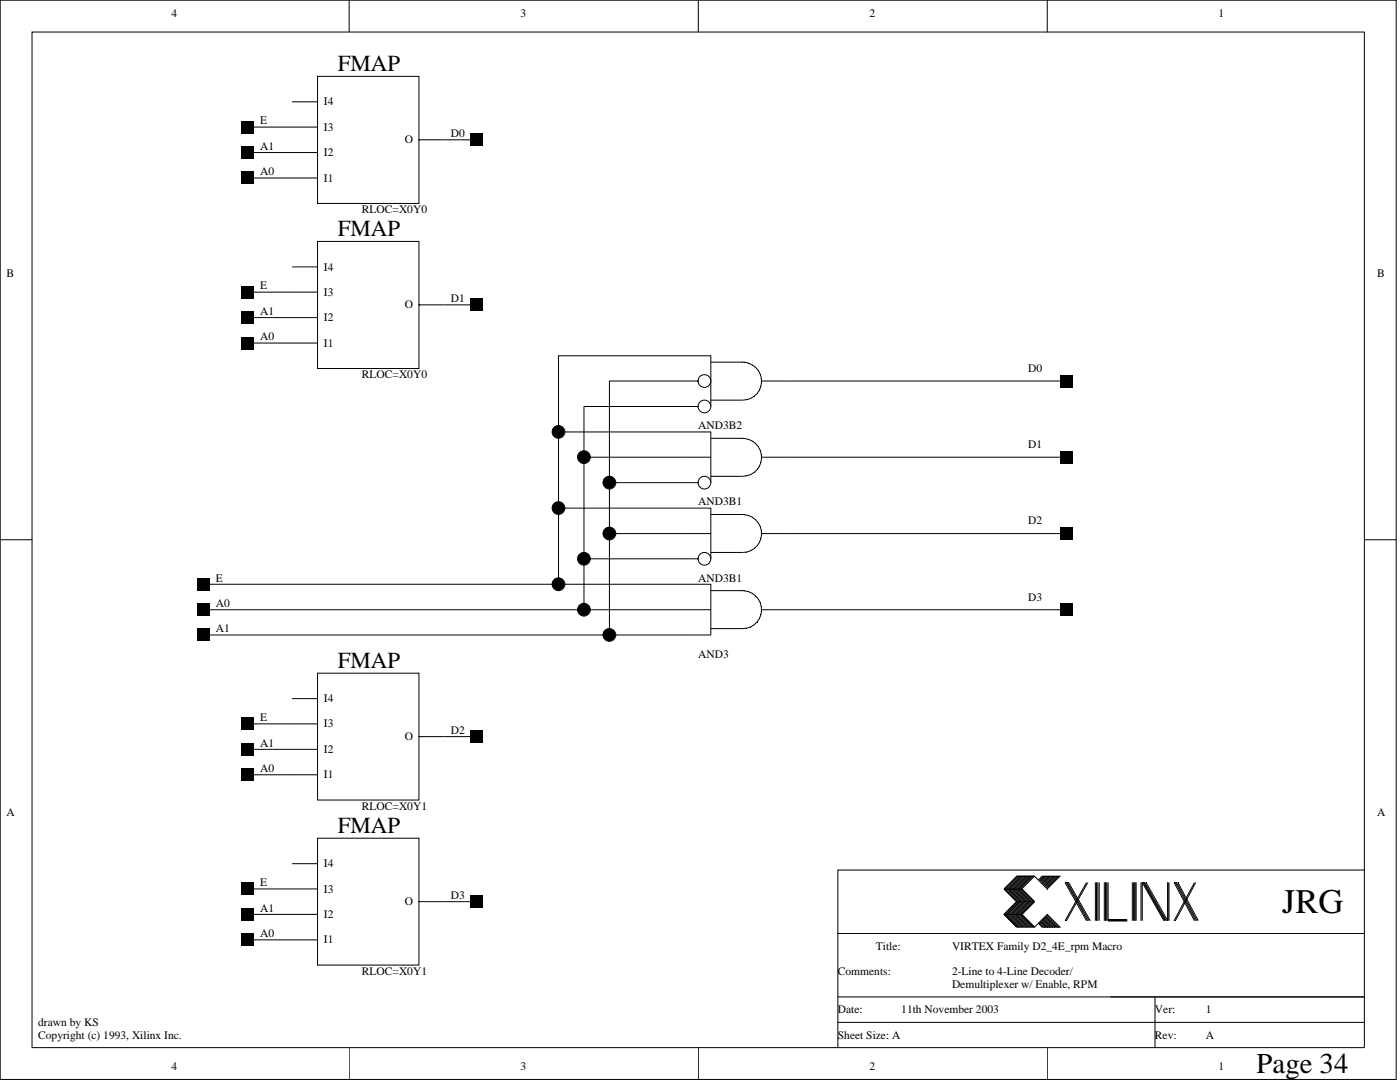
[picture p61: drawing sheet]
<svg xmlns="http://www.w3.org/2000/svg" width="279mm" height="216mm" viewBox="0 0 279 216" stroke-linecap="round" stroke-linejoin="round" font-family="sans-serif">
<defs><g id="words">
<text font-size="6.9" x="255.9" y="182.2">JRG</text>
<text font-size="5.7" x="250.8" y="214">Page 34</text>
<g font-size="4.6">
<text x="67.4" y="14.2">FMAP</text>
<text x="67.4" y="47.1">FMAP</text>
<text x="67.4" y="133.3">FMAP</text>
<text x="67.4" y="166.2">FMAP</text>
</g>
<g font-size="2.3">
<text x="34.2" y="3.3">4</text>
<text x="103.9" y="3.3">3</text>
<text x="173.5" y="3.3">2</text>
<text x="243.2" y="3.3">1</text>
<text x="64.6" y="21">I4</text>
<text x="51.9" y="29.9">A1</text>
<text x="51.9" y="24.8">E</text>
<text x="64.6" y="26.1">I3</text>
<text x="80.8" y="28.6">O</text>
<text x="90" y="27.3">D0</text>
<text x="51.9" y="35">A0</text>
<text x="64.6" y="31.2">I2</text>
<text x="64.6" y="36.2">I1</text>
<text x="72.2" y="42.5">RLOC=X0Y0</text>
<text x="64.6" y="54">I4</text>
<text x="1.3" y="55.2">B</text>
<text x="51.9" y="57.7">E</text>
<text x="64.6" y="59">I3</text>
<text x="274.8" y="55.2">B</text>
<text x="51.9" y="62.8">A1</text>
<text x="64.6" y="64.1">I2</text>
<text x="80.8" y="61.6">O</text>
<text x="90" y="60.3">D1</text>
<text x="51.9" y="67.9">A0</text>
<text x="64.6" y="69.2">I1</text>
<text x="72.2" y="75.5">RLOC=X0Y0</text>
<text x="205.2" y="74.2">D0</text>
<text x="139.4" y="85.6">AND3B2</text>
<text x="205.2" y="89.5">D1</text>
<text x="139.4" y="100.8">AND3B1</text>
<text x="205.2" y="104.6">D2</text>
<text x="43.1" y="116">E</text>
<text x="139.4" y="116">AND3B1</text>
<text x="205.2" y="119.8">D3</text>
<text x="43.1" y="121.1">A0</text>
<text x="43.1" y="126.2">A1</text>
<text x="139.4" y="131.2">AND3</text>
<text x="51.9" y="143.9">E</text>
<text x="64.6" y="140.1">I4</text>
<text x="51.9" y="149">A1</text>
<text x="64.6" y="145.2">I3</text>
<text x="80.8" y="147.7">O</text>
<text x="90" y="146.4">D2</text>
<text x="51.9" y="154.1">A0</text>
<text x="64.6" y="155.3">I1</text>
<text x="64.6" y="150.2">I2</text>
<text x="72.2" y="161.6">RLOC=X0Y1</text>
<text x="1.3" y="162.9">A</text>
<text x="274.8" y="162.9">A</text>
<text x="64.6" y="173.1">I4</text>
<text x="51.9" y="176.8">E</text>
<text x="64.6" y="178.1">I3</text>
<text x="90" y="179.4">D3</text>
<text x="51.9" y="181.9">A1</text>
<text x="64.6" y="183.2">I2</text>
<text x="80.8" y="180.6">O</text>
<text x="51.9" y="187">A0</text>
<text x="64.6" y="188.3">I1</text>
<text x="174.8" y="189.5">Title:</text>
<text x="190" y="189.5">VIRTEX Family D2_4E_rpm Macro</text>
<text x="72.2" y="194.6">RLOC=X0Y1</text>
<text x="167.2" y="194.6">Comments:</text>
<text x="190" y="194.6">2-Line to 4-Line Decoder/</text>
<text x="190" y="197.1">Demultiplexer w/ Enable, RPM</text>
<text x="167.2" y="202.2">Date:</text>
<text x="179.9" y="202.2">11th November 2003</text>
<text x="230.5" y="202.2">Ver:</text>
<text x="240.7" y="202.2">1</text>
<text x="7.6" y="204.7">drawn by KS</text>
<text x="7.6" y="207.2">Copyright (c) 1993, Xilinx Inc.</text>
<text x="167.2" y="207.2">Sheet Size: A</text>
<text x="230.5" y="207.2">Rev:</text>
<text x="240.7" y="207.2">A</text>
<text x="34.2" y="213.6">4</text>
<text x="103.9" y="213.6">3</text>
<text x="173.5" y="213.6">2</text>
<text x="243.2" y="213.6">1</text>
</g>
</g></defs>
<g fill="none" stroke="#000" stroke-width=".2">
<path d="M0 0h278.6v215.4h-278.6zM6.4 6.4h265.9M6.4 6.3v202.7M63.4 15.2h20.2v25.4h-20.2zM69.7 0v6.4M139.4 0v6.4M209 0v6.4M272.3 6.3v202.7h-265.9M49.4 25.4h14M49.4 35.5h14M49.4 30.4h14M58.3 20.3h5.1"/>
<path d="M83.6 27.9h11.5M49.4 58.3h14M58.3 53.3h5.1M63.4 48.2h20.2v25.3h-20.2zM49.4 63.4h14M49.4 68.5h14M83.6 60.8h11.5M111.5 71v45.6M111.5 71h30.4M121.6 76h17.8M121.6 76v50.7M141.9 71v10.1"/>
<path d="M141.9 72.3h6.7a3.8 3.8 0 0 1 3.4 3.9 3.8 3.8 0 0 1-3.8 3.6h-6.4M152 76h60.9M111.5 86.2h30.4M116.5 81.1v40.6M116.5 81.1h22.9M116.5 91.2h25.4M121.6 96.3h17.8M141.9 86.1v10.2M141.9 87.5h6.3a3.8 3.8 0 0 1 3.8 3.7 3.8 3.8 0 0 1-3.8 3.8h-6.4M152 91.2h60.9M0 107.7h6.4M40.6 116.6h101.3"/>
<path d="M111.5 101.4h30.4M116.5 111.5h22.9M121.6 106.5h20.3M141.9 101.3v10.2M141.9 116.5v10.2M141.9 102.7h6.3a3.8 3.8 0 0 1 3.8 3.7 3.8 3.8 0 0 1-3.8 3.8h-6.4M141.9 117.9h6.4a3.8 3.8 0 0 1 3.7 3.8 3.8 3.8 0 0 1-3.8 3.7h-6.4M152 106.5h60.9M272.3 107.7h6.4M40.6 126.7h101.3M40.6 121.7h101.3M58.3 139.4h5.1"/>
<path d="M63.4 134.3h20.2v25.3h-20.2zM152 121.7h60.9M49.4 149.5h14M49.4 154.6h14M49.4 144.4h14M83.6 147h11.5M49.4 177.4h14M58.3 172.3h5.1M63.4 167.3h20.2v25.3h-20.2zM83.6 179.9h11.5M200.4 177.4h3.6M200.4 177.4l2.5 2.5-2.5 2.6"/>
<path d="M203.2 174.8l-2.6 2.6 2.6 2.5-2.6 2.6 2.6 2.5M203.4 174.8l-2.5 2.6 2.5 2.5-2.5 2.6 2.5 2.5M203.7 174.8l-2.6 2.6 2.6 2.5-2.6 2.6 2.6 2.5M203.9 174.8l-2.5 2.6 2.5 2.5-2.5 2.6 2.5 2.5M204.2 174.8l-2.6 2.6 2.6 2.5-2.6 2.6 2.6 2.5M204.4 174.8l-2.5 2.6 2.5 2.5-2.5 2.6 2.5 2.5M204.7 174.8l-2.6 2.6 2.6 2.5-2.6 2.6 2.6 2.5M204.9 174.8l-2.5 2.6 2.5 2.5-2.5 2.6 2.5 2.5M205.2 174.8l-2.6 2.6 2.6 2.5-2.6 2.6 2.6 2.5M205.4 174.8l-2.5 2.6 2.5 2.5-2.5 2.6 2.5 2.5M205.7 174.8l-2.5 2.6 2.5 2.5-2.5 2.6 2.5 2.5M206 174.8l-2.6 2.6 2.6 2.5-2.6 2.6 2.6 2.5"/>
<path d="M206.2 174.8l-2.5 2.6 2.5 2.5-2.5 2.6 2.5 2.5M206.5 174.8h-3.6l-2.5 2.6M207.2 175.6l.8-.8h3.5l-2.5 2.6-2.5-2.6-2.6 2.6 2.6 2.5-2.6 2.6 2.6 2.5 2.5-2.5 2.5 2.5h-3.5l-.8-.8M208.2 174.8l-.7 .8M208.5 174.8l-1 1.1M208.7 174.8l-1 1.1M209 174.8l-1.3 1.3M209.3 174.8l-1.3 1.3M209.5 174.8l-1.5 1.6M209.8 174.8l-1.6 1.6M210 174.8l-1.8 1.8M210.3 174.8l-1.8 1.8"/>
<path d="M210.5 174.8l-2 2.1M210.8 174.8l-2.1 2.1M211 174.8l-2.3 2.3M211.3 174.8l-2.3 2.3M212.6 176.1l4.2 7.6M212.8 176.1l4.3 7.6M213 176.1l4.3 7.6M213.3 176.1l4.3 7.6M216.8 176.1l-4.2 7.6M217.1 176.1l-4.3 7.6M218.6 176.1v7.6M218.9 176.1v7.6"/>
<path d="M219.1 176.1v7.6M219.4 176.1v7.6M220.4 176.1v7.6M220.6 176.1v7.6M220.9 176.1v7.6M221.1 176.1v7.6h3.9M226 176.1v7.6M226.2 176.1v7.6M226.5 176.1v7.6M226.7 176.1v7.6M227.7 176.1v7.6M228 176.1l4.3 7.6"/>
<path d="M228 176.1v7.6M228.2 176.1l4.3 7.6M228.5 176.1l4.3 7.6M233 176.1v7.6l-4.3-7.6M233.3 176.1v7.6M234.3 176.1l4.1 7.6M234.6 176.1l4 7.6M234.8 176.1l4.1 7.6M235.1 176.1l4 7.6M238.4 176.1l-4.1 7.6M238.6 176.1l-4 7.6M272.3 173.6h-105.1v35.4"/>
<path d="M49.4 187.5h14M49.4 182.5h14M167.2 198.9h105.1M167.2 186.3h105.1M200.4 182.5h3.6M200.4 182.5l2.5 2.5h3.6M207.5 184l1 1M207.5 184.2l.7 .8M207.7 183.7l1.3 1.3M207.7 184l1 1M208 183.5l1.5 1.5M208 183.7l1.3 1.3"/>
<path d="M208.2 183.2l1.8 1.8M208.2 183.5l1.6 1.5M208.5 183l2 2M208.5 183.2l1.8 1.8M208.7 182.7l2.3 2.3M208.7 183l2.1 2M209 182.7l2.3 2.3M221.1 183.5h3.9M230.5 198.9v10.1M69.7 209v6.4M139.4 209v6.4M167.2 204h105.1"/>
<path d="M209 209v6.4"/>
<circle cx="140.6" cy="76" r="1.27"/>
<circle cx="111.5" cy="86.2" r="1.27"/>
<circle cx="116.5" cy="91.2" r="1.27"/>
<circle cx="121.6" cy="96.3" r="1.27"/>
<circle cx="140.6" cy="96.3" r="1.27"/>
<circle cx="140.6" cy="81.1" r="1.27"/>
<circle cx="111.5" cy="101.4" r="1.27"/>
<circle cx="111.5" cy="116.6" r="1.27"/>
<circle cx="116.5" cy="111.5" r="1.27"/>
<circle cx="121.6" cy="106.5" r="1.27"/>
<circle cx="140.6" cy="111.5" r="1.27"/>
<circle cx="116.5" cy="121.7" r="1.27"/>
<circle cx="121.6" cy="126.7" r="1.27"/>
</g>
<g fill="#000">
<path d="M48.2 24.1h2.5v2.5h-2.5zM48.2 34.2h2.5v2.6h-2.5zM48.2 29.2h2.5v2.5h-2.5zM93.8 26.6h2.5v2.6h-2.5zM48.2 57.1h2.5v2.5h-2.5zM48.2 62.1h2.5v2.5h-2.5zM48.2 67.2h2.5v2.5h-2.5zM93.8 59.6h2.5v2.5h-2.5zM211.5 74.8h2.5v2.5h-2.5zM211.5 90h2.5v2.5h-2.5zM39.3 115.3h2.5v2.6h-2.5zM211.5 105.2h2.5v2.5h-2.5z"/>
<path d="M39.3 125.4h2.5v2.6h-2.5zM39.3 120.4h2.5v2.5h-2.5zM211.5 120.4h2.5v2.5h-2.5zM48.2 148.3h2.5v2.5h-2.5zM48.2 153.3h2.5v2.6h-2.5zM48.2 143.2h2.5v2.5h-2.5zM93.8 145.7h2.5v2.6h-2.5zM48.2 176.1h2.5v2.5h-2.5zM48.2 186.3h2.5v2.5h-2.5zM48.2 181.2h2.5v2.5h-2.5zM93.8 178.6h2.5v2.6h-2.5z"/>
</g>
<g fill="#000">
<circle cx="111.4" cy="86.1" r="1.26"/>
<circle cx="116.5" cy="91.2" r="1.26"/>
<circle cx="121.6" cy="96.3" r="1.26"/>
<circle cx="111.4" cy="101.3" r="1.26"/>
<circle cx="111.4" cy="116.5" r="1.26"/>
<circle cx="116.5" cy="111.5" r="1.26"/>
<circle cx="121.6" cy="106.4" r="1.26"/>
<circle cx="116.5" cy="121.6" r="1.26"/>
<circle cx="121.6" cy="126.7" r="1.26"/>
</g>
<use href="#words"/>
</svg>
